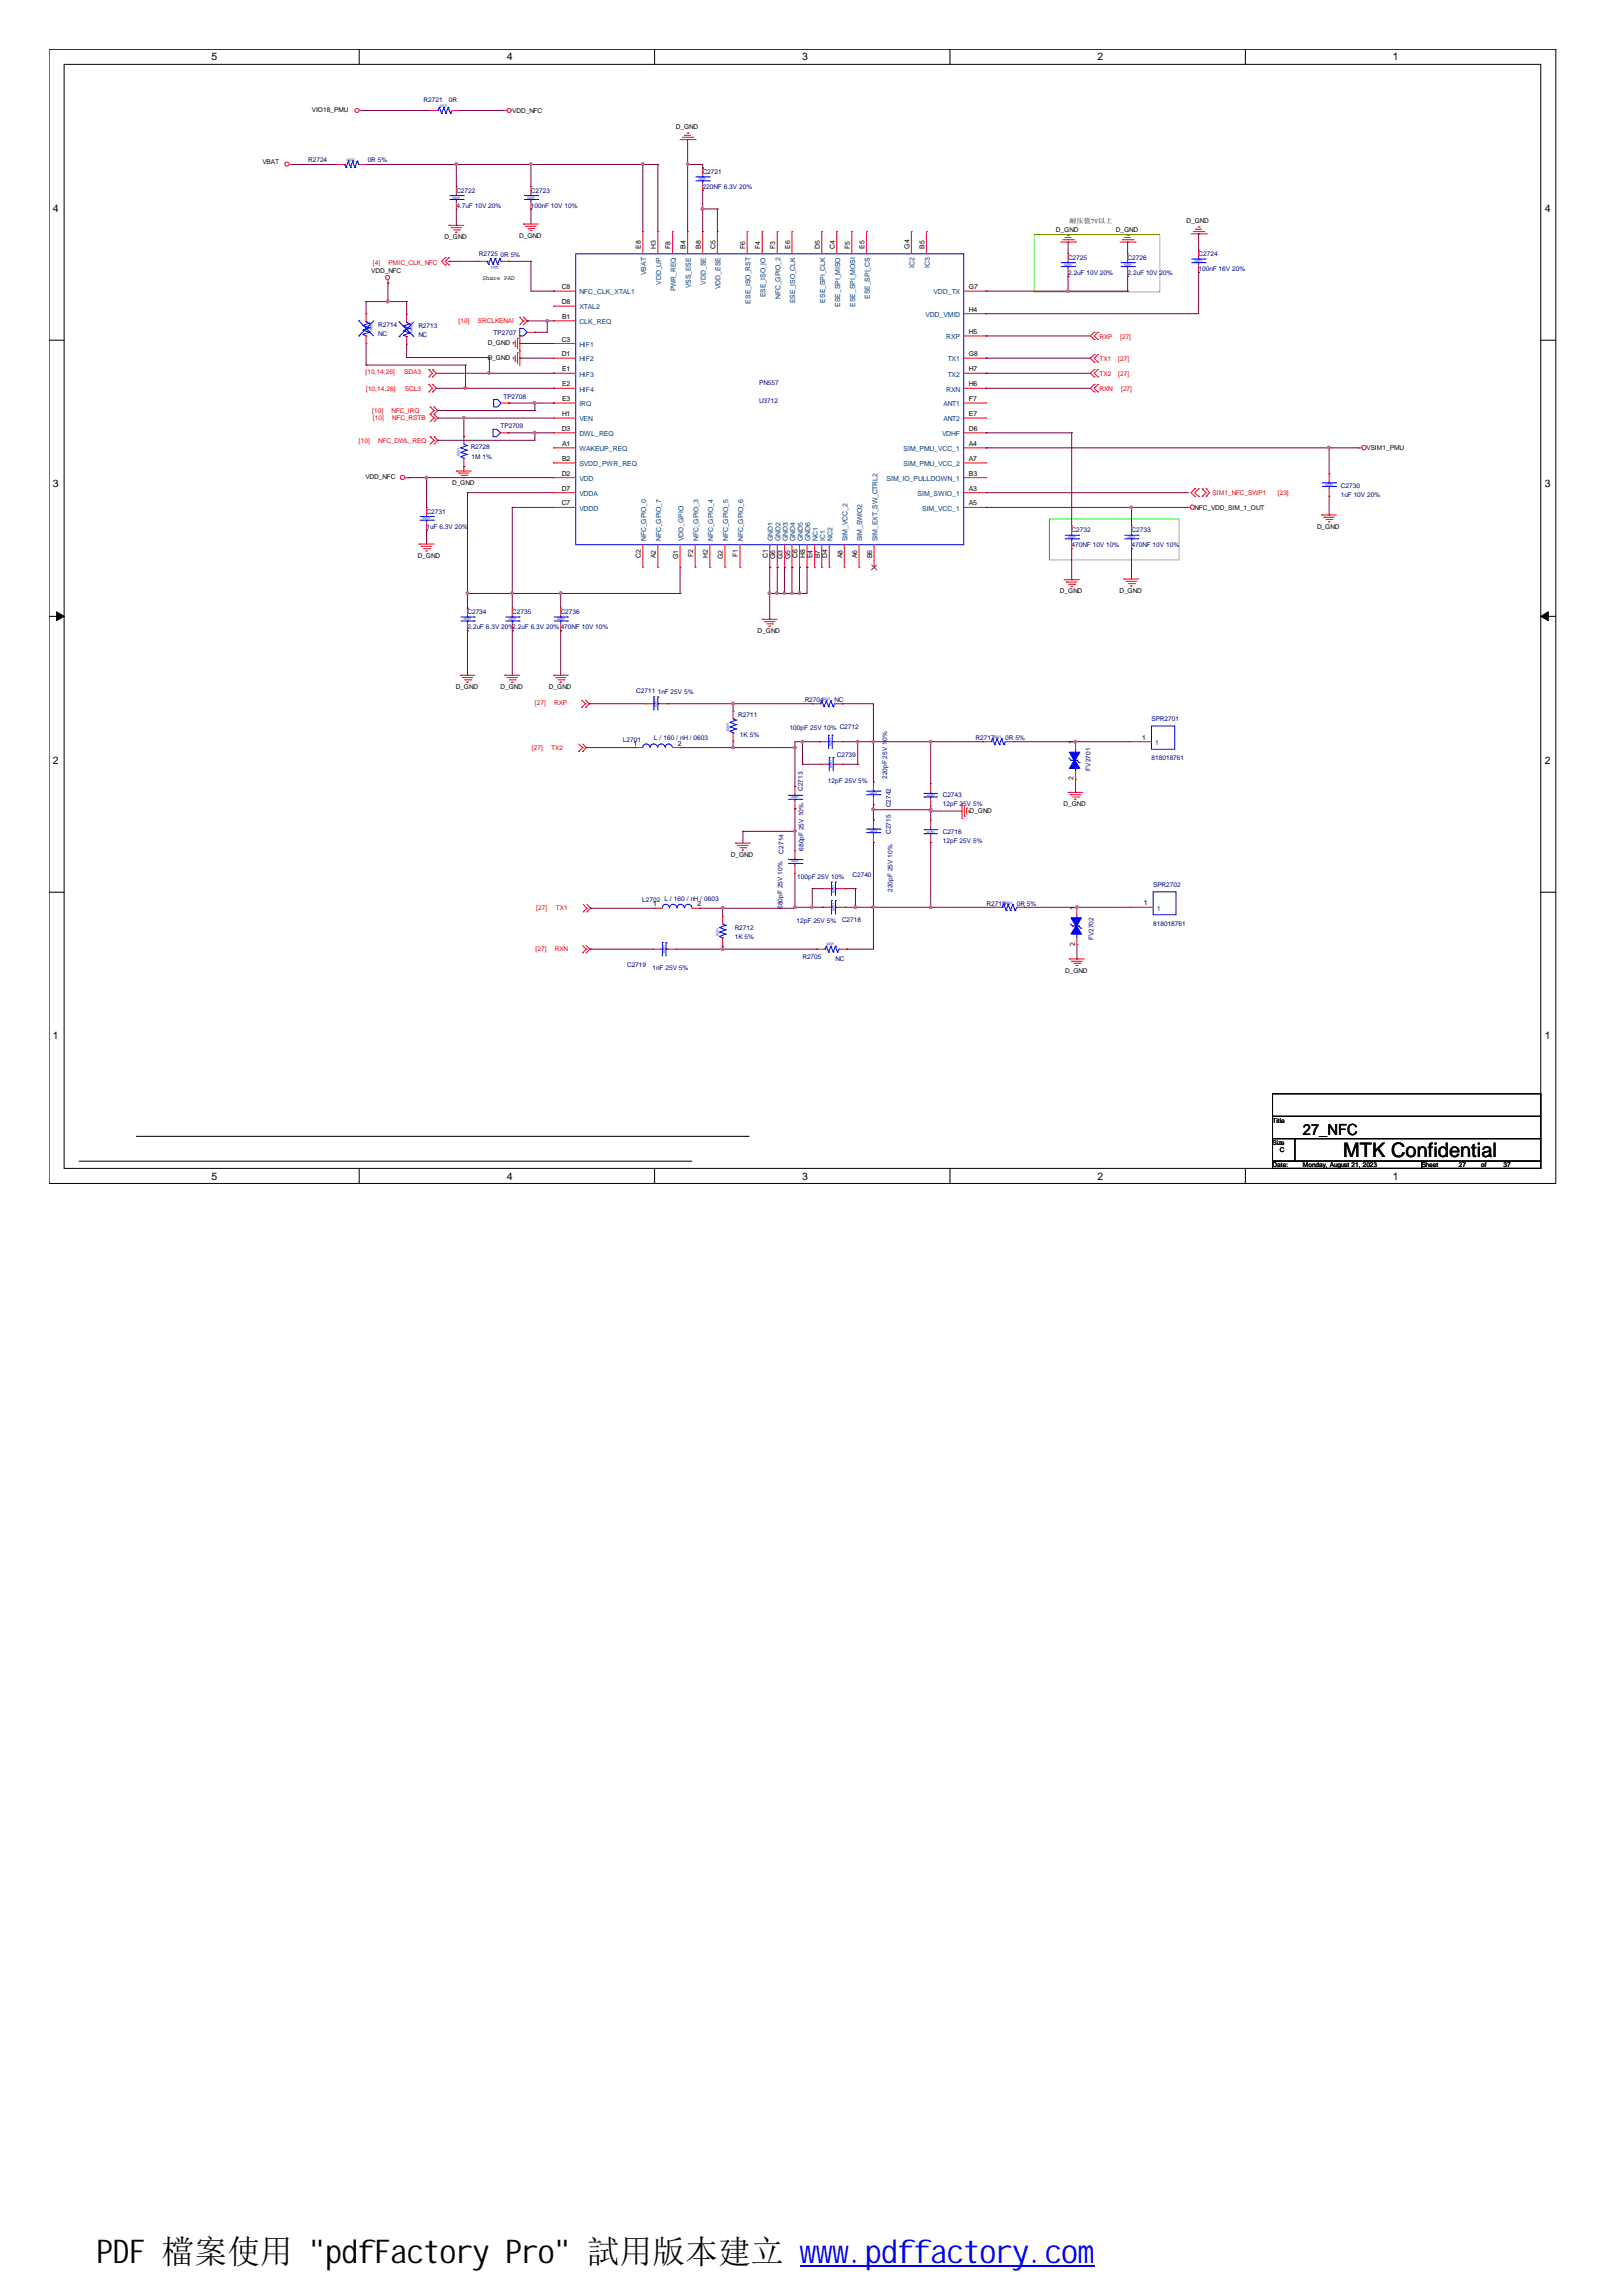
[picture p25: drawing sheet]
<svg xmlns="http://www.w3.org/2000/svg" width="210mm" height="297mm" viewBox="0 0 210 297" stroke-linecap="round" stroke-linejoin="round" font-family="sans-serif">
<defs><g id="words">
<text font-size="4.2" x="12.5" y="292.7">PDF 檔案使用 &quot;pdfFactory Pro&quot; 試用版本建立 www.pdffactory.com</text>
<text font-size="2.6" x="173.8" y="149.7">MTK Confidential</text>
<text font-size="2" x="168.6" y="146.8">27_NFC</text>
<g font-size="1.4">
<text x="27.4" y="7.8">5</text>
<text x="65.6" y="7.8">4</text>
<text x="103.8" y="7.8">3</text>
<text x="142" y="7.8">2</text>
<text x="180.3" y="7.8">1</text>
<text x="6.9" y="27.4">4</text>
<text x="199.9" y="27.4">4</text>
<text x="6.9" y="63.1">3</text>
<text x="199.9" y="63.1">3</text>
<text x="6.9" y="98.8">2</text>
<text x="199.9" y="98.8">2</text>
<text x="6.9" y="134.5">1</text>
<text x="199.9" y="134.5">1</text>
<text x="27.4" y="152.6">5</text>
<text x="65.6" y="152.6">4</text>
<text x="103.8" y="152.6">3</text>
<text x="142" y="152.6">2</text>
<text x="180.3" y="152.6">1</text>
</g>
<g font-size=".9">
<text x="82.9" y="32.2" transform="rotate(-90 82.9 32.2)">E8</text>
<text x="84.9" y="32.2" transform="rotate(-90 84.9 32.2)">H3</text>
<text x="86.8" y="32.2" transform="rotate(-90 86.8 32.2)">F8</text>
<text x="88.7" y="32.2" transform="rotate(-90 88.7 32.2)">B4</text>
<text x="90.7" y="32.2" transform="rotate(-90 90.7 32.2)">B8</text>
<text x="92.6" y="32.2" transform="rotate(-90 92.6 32.2)">C5</text>
<text x="96.4" y="32.2" transform="rotate(-90 96.4 32.2)">F6</text>
<text x="98.4" y="32.2" transform="rotate(-90 98.4 32.2)">F4</text>
<text x="100.3" y="32.2" transform="rotate(-90 100.3 32.2)">F3</text>
<text x="102.2" y="32.2" transform="rotate(-90 102.2 32.2)">E6</text>
<text x="106.1" y="32.2" transform="rotate(-90 106.1 32.2)">D5</text>
<text x="108" y="32.2" transform="rotate(-90 108 32.2)">C4</text>
<text x="110" y="32.2" transform="rotate(-90 110 32.2)">F5</text>
<text x="111.9" y="32.2" transform="rotate(-90 111.9 32.2)">E5</text>
<text x="117.7" y="32.2" transform="rotate(-90 117.7 32.2)">G4</text>
<text x="119.6" y="32.2" transform="rotate(-90 119.6 32.2)">B5</text>
<text x="72.7" y="37.4">C8</text>
<text x="72.7" y="39.4">D8</text>
<text x="72.7" y="41.3">B1</text>
<text x="125.4" y="37.4">G7</text>
<text x="125.4" y="40.3">H4</text>
<text x="72.7" y="44.2">C3</text>
<text x="72.7" y="46.1">D1</text>
<text x="125.4" y="43.2">H5</text>
<text x="125.4" y="46.1">G8</text>
<text x="72.7" y="48">E1</text>
<text x="72.7" y="50">E2</text>
<text x="72.7" y="51.9">E3</text>
<text x="72.7" y="53.8">H1</text>
<text x="125.4" y="51.9">F7</text>
<text x="125.4" y="53.8">E7</text>
<text x="125.4" y="50">H6</text>
<text x="125.4" y="48">H7</text>
<text x="72.7" y="55.7">D3</text>
<text x="72.7" y="59.6">B2</text>
<text x="72.8" y="57.7">A1</text>
<text x="125.4" y="57.7">A4</text>
<text x="125.4" y="59.6">A7</text>
<text x="125.4" y="55.7">D6</text>
<text x="72.7" y="61.5">D2</text>
<text x="72.7" y="63.5">D7</text>
<text x="72.7" y="65.4">C7</text>
<text x="125.4" y="61.5">B3</text>
<text x="125.4" y="63.5">A3</text>
<text x="125.4" y="65.4">A5</text>
<text x="82.9" y="72.2" transform="rotate(-90 82.9 72.2)">C2</text>
<text x="84.9" y="72.2" transform="rotate(-90 84.9 72.2)">A2</text>
<text x="87.8" y="72.3" transform="rotate(-90 87.8 72.3)">G1</text>
<text x="89.7" y="72.1" transform="rotate(-90 89.7 72.1)">F2</text>
<text x="91.6" y="72.2" transform="rotate(-90 91.6 72.2)">H2</text>
<text x="93.6" y="72.3" transform="rotate(-90 93.6 72.3)">G2</text>
<text x="95.5" y="72.1" transform="rotate(-90 95.5 72.1)">F1</text>
<text x="99.4" y="72.2" transform="rotate(-90 99.4 72.2)">C1</text>
<text x="100.3" y="72.3" transform="rotate(-90 100.3 72.3)">G6</text>
<text x="101.3" y="72.3" transform="rotate(-90 101.3 72.3)">G3</text>
<text x="102.2" y="72.3" transform="rotate(-90 102.2 72.3)">G5</text>
<text x="103.2" y="72.2" transform="rotate(-90 103.2 72.2)">C6</text>
<text x="104.2" y="72.2" transform="rotate(-90 104.2 72.2)">H8</text>
<text x="105.2" y="72.2" transform="rotate(-90 105.2 72.2)">E4</text>
<text x="106.1" y="72.2" transform="rotate(-90 106.1 72.2)">B7</text>
<text x="107.1" y="72.2" transform="rotate(-90 107.1 72.2)">D4</text>
<text x="109" y="72.2" transform="rotate(-90 109 72.2)">A8</text>
<text x="110.9" y="72.2" transform="rotate(-90 110.9 72.2)">A6</text>
<text x="112.9" y="72.2" transform="rotate(-90 112.9 72.2)">B6</text>
<text x="147.8" y="95.7">1</text>
<text x="82" y="96.5">1</text>
<text x="87.7" y="96.5">2</text>
<text x="138.9" y="101" transform="rotate(-90 138.9 101)">2</text>
<text x="138.9" y="96.3" transform="rotate(-90 138.9 96.3)">1</text>
<text x="84.5" y="117.2">1</text>
<text x="90.3" y="117.2">2</text>
<text x="139.1" y="117.7" transform="rotate(-90 139.1 117.7)">1</text>
<text x="148" y="117.1">1</text>
<text x="139.1" y="122.4" transform="rotate(-90 139.1 122.4)">2</text>
</g>
<g font-size=".9" fill="#004080">
<text x="83.6" y="35.6" transform="rotate(-90 83.6 35.6)">VBAT</text>
<text x="118.4" y="34.7" transform="rotate(-90 118.4 34.7)">IC2</text>
<text x="120.3" y="34.7" transform="rotate(-90 120.3 34.7)">IC3</text>
<text x="75" y="41.9">CLK_REQ</text>
<text x="75" y="38.1">NFC_CLK_XTAL1</text>
<text x="75" y="40">XTAL2</text>
<text x="85.6" y="36.9" transform="rotate(-90 85.6 36.9)">VDD_UP</text>
<text x="87.5" y="37.7" transform="rotate(-90 87.5 37.7)">PWR_REQ</text>
<text x="89.4" y="37.3" transform="rotate(-90 89.4 37.3)">VSS_ESE</text>
<text x="91.4" y="36.8" transform="rotate(-90 91.4 36.8)">VDD_SE</text>
<text x="93.3" y="37.4" transform="rotate(-90 93.3 37.4)">VDD_ESE</text>
<text x="97.1" y="39.3" transform="rotate(-90 97.1 39.3)">ESE_ISO_RST</text>
<text x="99.1" y="38.5" transform="rotate(-90 99.1 38.5)">ESE_ISO_IO</text>
<text x="101" y="38.7" transform="rotate(-90 101 38.7)">NFC_GPIO_2</text>
<text x="102.9" y="39.2" transform="rotate(-90 102.9 39.2)">ESE_ISO_CLK</text>
<text x="106.8" y="39.1" transform="rotate(-90 106.8 39.1)">ESE_SPI_CLK</text>
<text x="108.7" y="39.7" transform="rotate(-90 108.7 39.7)">ESE_SPI_MISO</text>
<text x="110.7" y="39.7" transform="rotate(-90 110.7 39.7)">ESE_SPI_MOSI</text>
<text x="112.6" y="38.7" transform="rotate(-90 112.6 38.7)">ESE_SPI_CS</text>
<text x="119.8" y="41">VDD_VMID</text>
<text x="120.8" y="38.1">VDD_TX</text>
<text x="75" y="44.9">HIF1</text>
<text x="75" y="46.8">HIF2</text>
<text x="122.4" y="43.9">RXP</text>
<text x="122.6" y="46.8">TX1</text>
<text x="75" y="48.7">HIF3</text>
<text x="75" y="50.7">HIF4</text>
<text x="75" y="52.6">IRQ</text>
<text x="122.1" y="52.6">ANT1</text>
<text x="122.4" y="50.7">RXN</text>
<text x="122.6" y="48.7">TX2</text>
<text x="75" y="56.4">DWL_REQ</text>
<text x="75" y="54.5">VEN</text>
<text x="75" y="58.4">WAKEUP_REQ</text>
<text x="116.9" y="58.4">SIM_PMU_VCC_1</text>
<text x="121.9" y="56.4">VDHF</text>
<text x="122.1" y="54.5">ANT2</text>
<text x="75" y="60.3">SVDD_PWR_REQ</text>
<text x="75" y="62.2">VDD</text>
<text x="75" y="64.2">VDDA</text>
<text x="114.7" y="62.2">SIM_IO_PULLDOWN_1</text>
<text x="116.9" y="60.3">SIM_PMU_VCC_2</text>
<text x="118.7" y="64.2">SIM_SWIO_1</text>
<text x="75" y="66.1">VDDD</text>
<text x="83.6" y="70" transform="rotate(-90 83.6 70)">NFC_GPIO_0</text>
<text x="85.6" y="70" transform="rotate(-90 85.6 70)">NFC_GPIO_7</text>
<text x="88.4" y="70" transform="rotate(-90 88.4 70)">VDD_GPIO</text>
<text x="90.4" y="70" transform="rotate(-90 90.4 70)">NFC_GPIO_3</text>
<text x="92.3" y="70" transform="rotate(-90 92.3 70)">NFC_GPIO_4</text>
<text x="94.2" y="70" transform="rotate(-90 94.2 70)">NFC_GPIO_5</text>
<text x="96.2" y="70" transform="rotate(-90 96.2 70)">NFC_GPIO_6</text>
<text x="100" y="70" transform="rotate(-90 100 70)">GND1</text>
<text x="101" y="70" transform="rotate(-90 101 70)">GND2</text>
<text x="101.9" y="70" transform="rotate(-90 101.9 70)">GND3</text>
<text x="102.9" y="70" transform="rotate(-90 102.9 70)">GND4</text>
<text x="103.9" y="70" transform="rotate(-90 103.9 70)">GND5</text>
<text x="104.9" y="70" transform="rotate(-90 104.9 70)">GND6</text>
<text x="105.8" y="70" transform="rotate(-90 105.8 70)">NC1</text>
<text x="106.8" y="70" transform="rotate(-90 106.8 70)">IC1</text>
<text x="107.7" y="70" transform="rotate(-90 107.7 70)">NC2</text>
<text x="109.7" y="70" transform="rotate(-90 109.7 70)">SIM_VCC_2</text>
<text x="111.6" y="70" transform="rotate(-90 111.6 70)">SIM_SWIO2</text>
<text x="113.5" y="70" transform="rotate(-90 113.5 70)">SIM_EXT_SW_CTRL2</text>
<text x="119.3" y="66.1">SIM_VCC_1</text>
<text x="149.5" y="96.4">1</text>
<text x="149.7" y="117.8">1</text>
</g>
<g font-size=".8">
<text x="40.3" y="14.5">VIO18_PMU</text>
<text x="66.3" y="14.6">VDD_NFC</text>
<text x="87.5" y="16.7">D_GND</text>
<text x="34" y="21.3">VBAT</text>
<text x="136.7" y="30">D_GND</text>
<text x="138.4" y="28.8">耐压值7V以上</text>
<text x="144.4" y="30">D_GND</text>
<text x="153.5" y="28.9">D_GND</text>
<text x="48" y="35.3">VDD_NFC</text>
<text x="57.5" y="30.9">D_GND</text>
<text x="67.2" y="30.8">D_GND</text>
<text x="62.4" y="36.2">Share PAD</text>
<text x="63.1" y="44.6">D_GND</text>
<text x="63.1" y="46.6">D_GND</text>
<text x="176.8" y="58.3">VSIM1_PMU</text>
<text x="47.3" y="62">VDD_NFC</text>
<text x="58.5" y="62.7">D_GND</text>
<text x="154.6" y="66">NFC_VDD_SIM_1_OUT</text>
<text x="170.4" y="68.4">D_GND</text>
<text x="54.1" y="72.2">D_GND</text>
<text x="137.2" y="76.8">D_GND</text>
<text x="144.9" y="76.7">D_GND</text>
<text x="98" y="81.9">D_GND</text>
<text x="59" y="89.1">D_GND</text>
<text x="64.8" y="89.1">D_GND</text>
<text x="71" y="89.1">D_GND</text>
<text x="125.5" y="105.2">D_GND</text>
<text x="137.6" y="104.3">D_GND</text>
<text x="94.6" y="110.9">D_GND</text>
<text x="137.8" y="125.8">D_GND</text>
<text x="164.7" y="145.2">Title</text>
<text x="164.7" y="148.1">Size</text>
<text x="165.6" y="149.1">C</text>
<text x="164.7" y="151">Date:</text>
<text x="168.6" y="151">Monday, August 21, 2023</text>
<text x="184" y="151">Sheet</text>
<text x="188.8" y="151">27</text>
<text x="191.7" y="151">of</text>
<text x="194.6" y="151">37</text>
</g>
<g font-size=".8" fill="#000080">
<text x="54.8" y="13.2">R2721</text>
<text x="58.1" y="13.2">0R</text>
<text x="39.9" y="21">R2724</text>
<text x="47.6" y="21">0R 5%</text>
<text x="90.9" y="22.5">C2721</text>
<text x="59.1" y="25">C2722</text>
<text x="59.1" y="26.9">4.7uF 10V 20%</text>
<text x="68.7" y="25">C2723</text>
<text x="68.7" y="26.9">100nF 10V 10%</text>
<text x="90.9" y="24.5">220NF 6.3V 20%</text>
<text x="62" y="33.2">R2725</text>
<text x="64.8" y="33.3">0R 5%</text>
<text x="138.2" y="33.6">C2725</text>
<text x="138.2" y="35.6">2.2uF 10V 20%</text>
<text x="145.9" y="33.6">C2726</text>
<text x="145.9" y="35.6">2.2uF 10V 20%</text>
<text x="155.1" y="33.2">C2724</text>
<text x="155.1" y="35.1">100nF 16V 20%</text>
<text x="48.9" y="42.3">R2714</text>
<text x="48.9" y="43.5">NC</text>
<text x="54.1" y="42.4">R2713</text>
<text x="54.1" y="43.6">NC</text>
<text x="63.9" y="43.3">TP2707</text>
<text x="65.2" y="51.7">TP2708</text>
<text x="98.3" y="49.8">PN557</text>
<text x="98.3" y="52.2">U3712</text>
<text x="60.9" y="58.2">R2728</text>
<text x="61" y="59.3">1M 1%</text>
<text x="64.8" y="55.4">TP2709</text>
<text x="173.5" y="63.1">C2730</text>
<text x="173.5" y="64.2">1uF 10V 20%</text>
<text x="55.2" y="66.4">C2731</text>
<text x="55.2" y="68.4">1uF 6.3V 20%</text>
<text x="138.7" y="68.9">C2732</text>
<text x="138.7" y="70.8">470NF 10V 10%</text>
<text x="146.4" y="68.9">C2733</text>
<text x="146.4" y="70.8">470NF 10V 10%</text>
<text x="60.5" y="79.5">C2734</text>
<text x="60.5" y="81.4">2.2uF 6.3V 20%2.2uF 6.3V 20% 470NF 10V 10%</text>
<text x="66.3" y="79.5">C2735</text>
<text x="72.6" y="79.5">C2736</text>
<text x="82.3" y="89.6">C2711</text>
<text x="85.1" y="89.7">1nF 25V 5%</text>
<text x="80.6" y="96">L2701</text>
<text x="84.6" y="95.8">L / 160 / nH / 0603</text>
<text x="95.5" y="92.8">R2711</text>
<text x="95.8" y="95.4">1K 5%</text>
<text x="102.2" y="94.5">100pF 25V 10% C2712</text>
<text x="104.1" y="90.9">R2704</text>
<text x="108" y="90.9">NC</text>
<text x="126.2" y="95.8">R2717</text>
<text x="130.1" y="95.8">0R 5%</text>
<text x="149" y="93.3">SPR2701</text>
<text x="107.1" y="101.3">12pF 25V 5%</text>
<text x="108.3" y="97.9">C2739</text>
<text x="114.8" y="100.8" transform="rotate(-90 114.8 100.8)">220pF 25V 10%</text>
<text x="141.1" y="99.7" transform="rotate(-90 141.1 99.7)">FV2701</text>
<text x="149" y="98.3">818018761</text>
<text x="103.9" y="102.3" transform="rotate(-90 103.9 102.3)">C2713</text>
<text x="115.3" y="107.9" transform="rotate(-90 115.3 107.9)">C2715</text>
<text x="115.3" y="104.5" transform="rotate(-90 115.3 104.5)">C2742</text>
<text x="122" y="103.2">C2743</text>
<text x="122" y="104.3">12pF 25V 5%</text>
<text x="122" y="107.9">C2716</text>
<text x="101.4" y="110.4" transform="rotate(-90 101.4 110.4)">C2714</text>
<text x="103.2" y="113.8">100pF 25V 10%</text>
<text x="104" y="110.1" transform="rotate(-90 104 110.1)">680pF 25V 10%</text>
<text x="110.3" y="113.5">C2740</text>
<text x="122" y="109">12pF 25V 5%</text>
<text x="83.1" y="116.7">L2702 L / 160 / nH / 0603</text>
<text x="101.3" y="117.6" transform="rotate(-90 101.3 117.6)">680pF 25V 10%</text>
<text x="103.1" y="119.5">12pF 25V 5%</text>
<text x="109" y="119.2">C2718</text>
<text x="115.5" y="115.4" transform="rotate(-90 115.5 115.4)">220pF 25V 10%</text>
<text x="127.7" y="117.2">R2718</text>
<text x="131.6" y="117.2">0R 5%</text>
<text x="149.2" y="114.7">SPR2702</text>
<text x="149.2" y="119.7">818018761</text>
<text x="81.2" y="125.2">C2719</text>
<text x="84.5" y="125.5">1nF 25V 5%</text>
<text x="95.1" y="120.3">R2712</text>
<text x="95.1" y="121.5">1K 5%</text>
<text x="103.8" y="124.1">R2705</text>
<text x="108.1" y="124.3">NC</text>
<text x="141.5" y="121.7" transform="rotate(-90 141.5 121.7)">FV2702</text>
</g>
<g font-size=".8" fill="#f00">
<text x="48.3" y="34.2">[4]</text>
<text x="50.3" y="34.2">PMIC_CLK_NFC</text>
<text x="59.4" y="41.8">[10]</text>
<text x="61.8" y="41.8">SRCLKENAI</text>
<text x="142.3" y="43.8">RXP</text>
<text x="142.3" y="46.7">TX1</text>
<text x="144.7" y="46.7">[27]</text>
<text x="144.9" y="43.8">[27]</text>
<text x="47.3" y="48.4">[10,14,26]</text>
<text x="47.4" y="50.6">[10,14,26]</text>
<text x="48.2" y="53.5">[10]</text>
<text x="50.7" y="53.5">NFC_IRQ</text>
<text x="52.3" y="48.4">SDA3</text>
<text x="52.4" y="50.6">SCL3</text>
<text x="142.3" y="48.6">TX2</text>
<text x="142.3" y="50.5">RXN</text>
<text x="144.7" y="48.6">[27]</text>
<text x="145.1" y="50.5">[27]</text>
<text x="46.4" y="57.3">[10]</text>
<text x="48.3" y="54.3">[10]</text>
<text x="48.9" y="57.3">NFC_DWL_REQ</text>
<text x="50.8" y="54.3">NFC_RSTB</text>
<text x="156.9" y="64">SIM1_NFC_SWP1</text>
<text x="165.4" y="64">[23]</text>
<text x="69.2" y="91.3">[27]</text>
<text x="71.7" y="91.3">RXP</text>
<text x="68.8" y="97">[27]</text>
<text x="71.3" y="97">TX2</text>
<text x="69.4" y="117.7">[27]</text>
<text x="71.9" y="117.7">TX1</text>
<text x="69.3" y="123">[27]</text>
<text x="71.8" y="123">RXN</text>
</g>
<g font-size=".5" fill="#00f">
<text x="56.9" y="13.8">0201</text>
<text x="44.9" y="20.8">0402</text>
<text x="90.4" y="23.3">0201</text>
<text x="58.5" y="25.7">0402</text>
<text x="68.2" y="25.7">0201</text>
<text x="64.6" y="34.4" transform="rotate(-180 64.6 34.4)">0201</text>
<text x="137.7" y="34.4">0201</text>
<text x="145.5" y="34.4">0201</text>
<text x="154.6" y="33.9">0201</text>
<text x="47.9" y="41.9" transform="rotate(90 47.9 41.9)">0201</text>
<text x="53.1" y="42" transform="rotate(90 53.1 42)">0201</text>
<text x="59.5" y="59" transform="rotate(-90 59.5 59)">0201</text>
<text x="171.5" y="62.9">0201</text>
<text x="54.7" y="67.2">0201</text>
<text x="138.2" y="69.6">0201</text>
<text x="145.9" y="69.6">0201</text>
<text x="60" y="80.2">0201</text>
<text x="65.8" y="80.2">0201</text>
<text x="72.1" y="80.2">0201</text>
<text x="85" y="91.5" transform="rotate(-90 85 91.5)">0201</text>
<text x="94.4" y="94.5" transform="rotate(-90 94.4 94.5)">0201</text>
<text x="106.5" y="90.5">0201</text>
<text x="128.6" y="95.4">0201</text>
<text x="107.6" y="96.5" transform="rotate(-90 107.6 96.5)">0201</text>
<text x="107.7" y="99.3" transform="rotate(-90 107.7 99.3)">0201</text>
<text x="102.4" y="103.3">0201</text>
<text x="112.5" y="102.7">0201</text>
<text x="112.5" y="107.6">0201</text>
<text x="120.9" y="102.8" transform="rotate(-180 120.9 102.8)">0201</text>
<text x="120.9" y="107.5" transform="rotate(-180 120.9 107.5)">0201</text>
<text x="102.4" y="111.6">0201</text>
<text x="108" y="117.9" transform="rotate(-90 108 117.9)">0201</text>
<text x="108" y="115.5" transform="rotate(-90 108 115.5)">0201</text>
<text x="130" y="116.9">0201</text>
<text x="86.1" y="123.3" transform="rotate(-90 86.1 123.3)">0201</text>
<text x="93" y="121.1" transform="rotate(-90 93 121.1)">0201</text>
<text x="107" y="122.3">0201</text>
</g>
</g></defs>
<path d="M6.3 6.4h195v146.7h-195zM8.3 8.3h191.1v142.9h-191.1z" fill="none" stroke="#000" stroke-width=".13"/>
<g fill="#fff">
<path d="M27.4 6.6h.8v1.5h-.8z"/>
<path d="M27.4 151.4h.8v1.5h-.8z"/>
</g>
<path d="M46.5 6.4v1.9M46.5 151.2v1.9" fill="none" stroke="#000" stroke-width=".13"/>
<g fill="#fff">
<path d="M65.6 6.6h.7v1.5h-.7z"/>
<path d="M65.6 151.4h.7v1.5h-.7z"/>
</g>
<path d="M84.7 6.4v1.9M84.7 151.2v1.9" fill="none" stroke="#000" stroke-width=".13"/>
<g fill="#fff">
<path d="M103.8 6.6h.8v1.5h-.8z"/>
<path d="M103.8 151.4h.8v1.5h-.8z"/>
</g>
<path d="M122.9 6.4v1.9M122.9 151.2v1.9" fill="none" stroke="#000" stroke-width=".13"/>
<g fill="#fff">
<path d="M142 6.6h.8v1.5h-.8z"/>
<path d="M142 151.4h.8v1.5h-.8z"/>
</g>
<path d="M161.2 6.4v1.9M161.2 151.2v1.9" fill="none" stroke="#000" stroke-width=".13"/>
<g fill="#fff">
<path d="M180.3 6.6h.7v1.5h-.7z"/>
<path d="M180.3 151.4h.7v1.5h-.7z"/>
<path d="M6.9 26.1h.7v1.6h-.7z"/>
<path d="M199.9 26.1h.8v1.6h-.8z"/>
<path d="M6.9 61.8h.7v1.6h-.7z"/>
<path d="M199.9 61.8h.8v1.6h-.8z"/>
</g>
<path d="M6.3 44h2M199.4 44h1.9" fill="none" stroke="#000" stroke-width=".13"/>
<g fill="#fff">
<path d="M6.9 97.6h.7v1.5h-.7z"/>
<path d="M199.9 97.6h.8v1.5h-.8z"/>
</g>
<path d="M6.3 79.7h2M199.4 79.7h1.9" fill="none" stroke="#000" stroke-width=".13"/>
<g fill="#000" stroke="#000" stroke-width=".13">
<path d="M7.3 79.1l1 .6-1 .6z" fill-rule="evenodd"/>
<path d="M199.4 79.7l1-.6v1.2z" fill-rule="evenodd"/>
</g>
<g fill="#fff">
<path d="M6.9 133.3h.7v1.5h-.7z"/>
<path d="M199.9 133.3h.8v1.5h-.8z"/>
</g>
<path d="M6.3 115.4h2M199.4 115.4h1.9M10.2 150.2h79.2M17.7 147h79.1M89.4 150.2h.1M96.8 147h.1M164.7 141.5h34.7v2.9h-34.7zM164.7 144.4h34.7v2.9h-34.7zM164.7 150.2h19.3v1h-19.3zM164.7 147.3h2.9v2.9h-2.9zM167.6 147.3h31.8v2.9h-31.8zM184 150.2h15.4v1h-15.4z" fill="none" stroke="#000" stroke-width=".13"/>
<path d="M133.9 30.3h16.2v7.4h-16.2zM135.8 67.1h16.8v5.3h-16.8z" fill="none" stroke="#0f0" stroke-width=".13"/>
<g fill="none" stroke="#f00" stroke-width=".13">
<path d="M46.5 14.3h.4M46.9 14.3h.1M55.6 14.3h.1M55.6 14.3h1M58.5 14.3h.9M59.4 14.3h.1M65.2 14.3h.1M65.2 14.3h.4M88 18.1h2M88.3 17.8h1.4M88.6 17.5h.1M88.6 17.5h.8"/>
<path d="M88.9 17.2h.2M89.1 17.2h.1M89.7 17.8h.1M90 18.1h.1M37.5 21.3h.3M37.8 21.3h.1M43.6 21.3h.1M43.6 21.3h1M46.5 21.3h1M47.5 21.3h.1M50.2 36.6h.1M50.2 36.2v.4"/>
<path d="M57.6 33.3h.1M57.6 34.3h.1M57.6 33.3l-.5 .5 .5 .5M58.1 29.2h.1M58.1 33.3h.1M58.1 34.3h.1M58.1 29.2h1.9M58.1 33.3l-.5 .5 .5 .5M58.4 29.4h.1M58.4 29.4h1.3M58.7 29.7h.7M59 30h.1"/>
<path d="M59 30h.2M59.1 24.2h.1M59.1 27h.1M59.1 24.2v.9M59.1 26.1v.9M59.4 29.7h.1M62 33.8h.1M62 33.8h.9M64.9 33.8h.9M65.8 33.8h.1M67.7 29h.1M67.7 29h2"/>
<path d="M68 29.3h.1M68 29.3h1.4M68.3 29.6h.8M68.6 29.8h.1M68.6 29.8h.2M68.7 24.2h.1M68.7 27h.1M68.7 24.2v.9M68.7 26.1v.9M69.1 29.6h.1M71.6 37.7h.1M71.6 39.6h.1"/>
<path d="M71.6 37.7h2.9M71.6 39.6h2.9M83.2 30h.1M83.2 30v2.8M85.1 30h.1M85.1 30v2.8M87 30h.1M87 30v2.8M89 30h.1M89 30v2.8M90.9 21.7h.1M90.9 24.6h.1"/>
<path d="M90.9 30h.1M90.9 21.7v1M90.9 23.7v.9M90.9 30v2.8M92.8 30h.1M92.8 30v2.8M96.7 30h.1M96.7 30v2.8M98.6 30h.1M98.6 30v2.8M100.6 30h.1M100.6 30v2.8"/>
<path d="M102.5 30h.1M102.5 30v2.8M106.3 30h.1M106.3 30v2.8M108.3 30h.1M108.3 30v2.8M110.2 30h.1M110.2 30v2.8M112.1 30h.1M112.1 30v2.8M117.9 30h.1M117.9 30v2.8"/>
<path d="M119.9 30h.1M119.9 30v2.8M124.7 37.7h2.9M127.6 37.7h.1M137.2 31.3h2M137.5 31h1.4M137.8 30.7h.1M137.8 30.7h.8M138.1 30.4h.2M138.2 32.8h.1M138.2 35.8h.1M138.2 32.8v1"/>
<path d="M138.2 34.8v1M138.3 30.4h.1M138.9 31h.1M139.2 31.3h.1M144.9 31.3h2M145.2 31h1.4M145.5 30.7h.1M145.5 30.7h.8M145.8 30.4h.2M145.9 32.8h.1M145.9 35.8h.1M145.9 32.8v1"/>
<path d="M145.9 34.8v1M146 30.4h.1M146.6 31h.1M146.9 31.3h.1M154.1 30.3h2M154.4 30h1.4M154.7 29.7h.1M154.7 29.7h.8M155 29.4h.2M155.1 32.4h.1M155.1 35.2h.1M155.1 32.4v.9"/>
<path d="M155.1 34.3v.9M155.2 29.4h.1M155.8 30h.1M156.1 30.3h.1M47.4 44.4h.1M47.4 40.6h.1M47.4 40.6v.9M47.4 43.5v.9M52.6 44.5h.1M52.6 40.7h.1M52.6 40.7v.9M52.6 43.5v1"/>
<path d="M55.5 48.8h.1M55.5 47.8h.1M55.5 50.7h.1M55.5 49.7h.1M55.5 47.8l.5 .5-.5 .5M55.5 49.7l.5 .5-.5 .5M55.7 52.6h.1M55.7 56.5h.1M55.7 53.6h.1M55.7 52.6l.5 .5M55.7 56.5l.5 .5M55.7 53.6l.5 .5"/>
<path d="M56 47.8h.1M56 48.8h.1M56 49.7h.1M56 50.7h.1M56 47.8l.5 .5-.5 .5M56 49.7l.5 .5-.5 .5M56.2 53.1h.1M56.2 52.6h.1M56.2 57h.1M56.2 56.5h.1M56.2 54.1h.1M56.2 53.6h.1"/>
<path d="M56.2 53.1l-.5 .5M56.2 52.6l.4 .5M56.2 57l-.5 .5M56.2 56.5l.4 .5M56.2 54.1l-.5 .5M56.2 53.6l.4 .5M56.6 53.1h.1M56.6 57h.1M56.6 54.1h.1M56.6 53.1l-.4 .5M56.6 57l-.4 .5M56.6 54.1l-.4 .5"/>
<path d="M60 56.5h.1M60 56.5v1M60 59.4v1M64.8 56h.9M64.9 52.1h.9M65.7 56h.1M65.8 52.1h.1M66.4 44.3h.1M66.4 46.3h.1M66.4 44.3v.2M66.4 46.3v.2M66.7 44.8h.1"/>
<path d="M66.7 46.7h.1M66.7 44.1v.7M66.7 46v.7M67 43.8h.1M67 45.7h.1M67 43.8v1.3M67 45.7v1.3M67.3 43.5h.1M67.3 45.4h.1M67.3 41h.1M67.3 43.5v3.8M67.3 41l.4 .5"/>
<path d="M67.7 41.5h.1M67.7 41h.1M67.7 41.5l-.4 .5M67.7 41l.5 .5M68.2 41.5h.1M68.2 41.5l-.5 .5M68.2 43h1M69.2 43h.1M71.6 41.5h.1M71.6 56h.1M71.6 44.4h.1M71.6 46.3h.1"/>
<path d="M71.6 48.3h.1M71.6 50.2h.1M71.6 52.1h.1M71.6 59.9h.1M71.6 54.1h.1M71.6 57.9h.1M71.6 57.9h2.9M71.6 52.1h2.9M71.6 54.1h2.9M71.6 41.5h2.9M71.6 56h2.9M71.6 44.4h2.9"/>
<path d="M71.6 46.3h2.9M71.6 48.3h2.9M71.6 50.2h2.9M71.6 59.9h2.9M124.7 57.9h2.9M124.7 52.1h2.9M124.7 54.1h2.9M124.7 56h2.9M124.7 46.3h2.9M124.7 48.3h2.9M124.7 50.2h2.9M124.7 43.5h2.9"/>
<path d="M124.7 59.9h2.9M124.7 40.6h2.9M127.6 52.1h.1M127.6 54.1h.1M127.6 50.2h.1M127.6 43.5h.1M127.6 57.9h.1M127.6 59.9h.1M127.6 46.3h.1M127.6 48.3h.1M127.6 40.6h.1M127.6 56h.1"/>
<path d="M141.6 43h.1M141.6 43.9h.1M141.6 45.9h.1M141.6 46.8h.1M141.6 47.8h.1M141.6 48.8h.1M141.6 49.7h.1M141.6 50.7h.1M141.6 43l-.5 .5 .5 .4M141.6 45.9l-.5 .4 .5 .5M141.6 47.8l-.5 .5 .5 .5M141.6 49.7l-.5 .5 .5 .5"/>
<path d="M142.1 43.9h.1M142.1 43h.1M142.1 46.8h.1M142.1 45.9h.1M142.1 48.8h.1M142.1 47.8h.1M142.1 50.7h.1M142.1 49.7h.1M142.1 43l-.5 .5 .5 .4M142.1 45.9l-.5 .4 .5 .5M142.1 47.8l-.5 .5 .5 .5M142.1 49.7l-.5 .5 .5 .5"/>
<path d="M175.9 57.9h.1M175.9 57.9h.3M52.4 61.8h.4M52.8 61.8h.1M54.2 70.4h.1M54.2 70.4h2M54.5 70.7h.1M54.5 70.7h1.4M54.8 71h.8M55.1 71.3h.1M55.1 71.3h.2M55.2 65.6h.1"/>
<path d="M55.2 68.6h.1M55.2 65.6v1M55.2 67.6v1M55.6 71h.1M59.1 60.9h.1M59.1 60.9h1.9M59.4 61.2h.1M59.4 61.2h1.3M59.6 61.5h.8M59.9 61.8h.1M59.9 61.8h.2M60 60.4h.1"/>
<path d="M60.4 61.5h.1M60.5 78.7h.1M60.5 78.7v1M66.3 78.7h.1M66.3 78.7v1M71.6 61.8h.1M71.6 63.7h.1M71.6 65.6h.1M71.6 61.8h2.9M71.6 65.6h2.9M71.6 63.7h2.9M72.6 78.7h.1"/>
<path d="M72.6 78.7v1M83.2 73.4h.1M83.2 70.5v2.9M85.1 73.4h.1M85.1 70.5v2.9M88 73.4h.1M88 70.5v2.9M90 73.4h.1M90 70.5v2.9M91.9 73.4h.1M91.9 70.5v2.9M93.8 73.4h.1"/>
<path d="M93.8 70.5v2.9M95.8 73.4h.1M95.8 70.5v2.9M99.6 73.4h.1M99.6 70.5v2.9M100.6 73.4h.1M100.6 70.5v2.9M101.5 73.4h.1M101.5 70.5v2.9M102.5 73.4h.1M102.5 70.5v2.9M103.5 73.4h.1"/>
<path d="M103.5 70.5v2.9M104.4 73.4h.1M104.4 70.5v2.9M105.4 73.4h.1M105.4 70.5v2.9M106.3 73.4h.1M106.3 70.5v2.9M107.3 73.4h.1M107.3 70.5v2.9M109.3 73.4h.1M109.3 70.5v2.9M111.2 73.4h.1"/>
<path d="M111.2 70.5v2.9M113.1 73.4h.1M113.1 70.5v2.9M124.7 61.8h2.9M124.7 65.6h2.9M124.7 63.7h2.9M127.6 61.8h.1M127.6 63.7h.1M127.6 65.6h.1M137.7 75h.1M137.7 75h2M138 75.3h.1"/>
<path d="M138 75.3h1.4M138.3 75.6h.8M138.6 75.9h.1M138.6 75.9h.2M138.7 68.1h.1M138.7 71h.1M138.7 68.1v.9M138.7 70v1M139.1 75.6h.1M145.5 74.9h.1M145.5 74.9h1.9M145.8 75.2h.1"/>
<path d="M145.8 75.2h1.3M146 75.5h.8M146.3 75.8h.1M146.3 75.8h.2M146.4 68.1h.1M146.4 71h.1M146.4 68.1v.9M146.4 70v1M146.8 75.5h.1M153.7 65.6h.1M153.7 65.6h.4M154.6 63.2h.1"/>
<path d="M154.6 64.2h.1M154.6 63.2l-.5 .5 .5 .5M155.1 63.2h.1M155.1 64.2h.1M155.1 63.2l-.5 .5 .5 .5M155.6 63.2h.1M155.6 64.2h.1M155.6 63.2l.5 .5-.5 .5M156.1 64.2h.1M156.1 63.2h.1M156.1 63.2l.4 .5-.4 .5M171 66.6h.1"/>
<path d="M171 66.6h2M171.3 66.9h.1M171.3 66.9h1.4M171.6 67.2h.8M171.9 67.5h.1M171.9 67.5h.2M172 61.3h.1M172 64.2h.1M172 61.3v1M172 63.2v1M172.4 67.2h.1M59.6 87.4h.1"/>
<path d="M59.6 87.4h1.9M59.9 87.7h.1M59.9 87.7h1.3M60.1 88h.8M60.4 88.3h.1M60.4 88.3h.2M60.5 81.6h.1M60.5 80.6v1M60.9 88h.1M65.3 87.4h.1M65.3 87.4h2M65.6 87.7h.1"/>
<path d="M65.6 87.7h1.4M65.9 88h.8M66.2 88.3h.1M66.2 88.3h.2M66.3 81.6h.1M66.3 80.6v1M66.7 88h.1M71.6 87.4h.1M71.6 87.4h1.9M71.9 87.7h.1M71.9 87.7h1.3M72.2 88h.8"/>
<path d="M72.5 88.3h.1M72.5 88.3h.2M72.6 81.6h.1M72.6 80.6v1M73 88h.1M74.9 97.2h.1M74.9 96.3l.5 .4M75.3 91.5h.1M75.3 90.6l.5 .4M75.4 96.7h.1M75.4 97.2h.1M75.4 96.7l-.5 .5"/>
<path d="M75.4 96.3l.5 .4M75.8 91h.1M75.8 91.5h.1M75.8 91l-.5 .5M75.8 90.6l.4 .4M75.9 96.7h.1M75.9 96.7l-.5 .5M76.2 91h.1M76.2 91l-.4 .5M82.2 96.7h.1M82.2 96.7h1M83.5 91h.1"/>
<path d="M83.5 91h1M85.4 91h1M86.4 91h.1M87 96.7h1M88 96.7h.1M94.9 92h.1M94.9 95.9h.1M94.9 92v1M94.9 94.9v1M98.6 80.1h.1M98.6 80.1h2M98.9 80.4h.1"/>
<path d="M98.9 80.4h1.4M99.2 80.7h.8M99.5 81h.1M99.5 81h.2M100 80.7h.1M105.1 91h.1M105.1 91h1M106.1 96h.1M106.1 96h.9M106.2 98.9h.1M106.2 98.9h.9M108 96h1"/>
<path d="M108 91h1M108.1 98.9h1M109 96h.1M109 91h.1M109.1 98.9h.1M127.2 96h.1M127.2 96h1M130.1 96h1M131.1 96h.1M139.2 96h.1M139.2 96v.9M139.2 99.8v1"/>
<path d="M146.1 96h.1M146.1 96h2.9M75.5 118h.1M75.5 117l.4 .5M75.9 117.5h.1M75.9 118h.1M75.9 117.5l-.4 .5M75.9 117l.6 .5M76.5 117.5h.1M76.5 117.5l-.6 .5M84.8 117.5h.1M84.8 117.5h.9"/>
<path d="M89.6 117.5h1M90.6 117.5h.1M93.5 118.6h.1M93.5 118.6v.9M95.2 109.1h.1M95.2 109.1h1.9M95.5 109.4h.1M95.5 109.4h1.3M95.8 109.7h.7M96.1 110h.1M96.5 109.7h.1M102.9 101.8h.1"/>
<path d="M102.9 104.6h.1M102.9 110.1h.1M102.9 113h.1M102.9 101.8v.9M102.9 103.7v.9M102.9 110.1v.9M102.9 112v1M106.5 115h.1M106.5 117.4h.1M106.5 117.4h.9M106.5 115h.9M108.4 117.4h.9"/>
<path d="M108.4 115h.9M109.3 115h.1M109.3 117.4h.1M113 101.2h.1M113 104.1h.1M113 106.1h.1M113 109h.1M113 101.2v.9M113 103.1v1M113 106.1v.9M113 108v1M120.4 104.3h.1"/>
<path d="M120.4 101.4h.1M120.4 109h.1M120.4 106.1h.1M120.4 101.4v.9M120.4 103.3v1M120.4 106.1v.9M120.4 108v1M124.5 105.9h.1M124.5 104v1.9M124.8 105.6h.1M124.8 104.3v1.3M125.1 104.5h.1"/>
<path d="M125.1 104.5v.8M125.4 105.1h.1M125.4 104.8v.3M128.7 117.4h.1M128.7 117.4h.9M131.6 117.4h.9M132.5 117.4h.1M138.2 102.5h.1M138.2 102.5h1.9M138.5 102.8h.1M138.5 102.8h1.4M138.8 103.1h.8"/>
<path d="M139.1 103.4h.1M139.1 103.4h.2M139.2 100.8h.1M139.4 117.4h.1M139.4 117.4v.9M139.6 103.1h.1M146.3 117.4h.1M146.3 117.4h2.9M75.4 123.3h.1M75.4 122.3l.5 .5M75.9 122.8h.1M75.9 123.3h.1"/>
<path d="M75.9 122.8l-.5 .5M75.9 122.3l.4 .5M76.3 122.8h.1M76.3 122.8l-.4 .5M84.5 122.8h.1M84.5 122.8h1M86.5 122.8h1M87.5 122.8h.1M93.5 122.4h.1M93.5 121.4v1M105.7 122.8h.1M105.7 122.8h.9"/>
<path d="M108.6 122.8h1M109.6 122.8h.1M138.4 124.1h.1M138.4 124.1h1.9M138.7 124.4h.1M138.7 124.4h1.3M139 124.6h.7M139.3 124.9h.1M139.3 124.9h.2M139.4 122.2h.1M139.4 121.3v.9M139.7 124.6h.1"/>
<circle cx="46.2" cy="14.3" r=".27"/>
<circle cx="65.9" cy="14.3" r=".27"/>
<circle cx="37.1" cy="21.2" r=".27"/>
<circle cx="50.1" cy="35.9" r=".27"/>
<circle cx="176.5" cy="57.9" r=".29"/>
<circle cx="52.1" cy="61.8" r=".29"/>
<circle cx="154.3" cy="65.6" r=".27"/>
</g>
<g fill="none" stroke="#00f" stroke-width=".13">
<path d="M56.6 14.3h.1M56.9 13.9h.1M56.9 13.9l-.3 .4M56.9 13.9l.2 .8M57.1 14.7h.1M57.4 13.9h.1M57.4 13.9l-.3 .8M57.4 13.9l.3 .8M57.7 14.7h.1M58 13.9h.1M58 13.9l-.3 .8M58 13.9l.3 .8"/>
<path d="M58.3 14.7h.1M58.5 14.3h.1M58.5 14.3l-.2 .4M44.6 21.3h.1M44.6 21.3l.2 .4M44.8 21.7h.1M45.1 20.9h.1M45.1 20.9l.3 .8M45.1 20.9l-.3 .8M45.4 21.7h.1M45.6 20.9h.1M45.6 20.9l.3 .8"/>
<path d="M45.6 20.9l-.2 .8M45.9 21.7h.1M46.2 20.9h.1M46.2 20.9l.2 .4M46.2 20.9l-.3 .8M46.4 21.3h.1M58.2 25.8h1.7M58.2 25.3h1.7M59.1 25.3h.1M59.1 25.8h.1M59.1 25.1v.2M59.1 25.8v.3"/>
<path d="M59.9 25.8h.1M59.9 25.3h.1M62.9 33.8h.1M63 33.8h.1M63 33.8l.2 .4M63.2 34.2h.1M63.5 33.4h.1M63.5 33.4l-.3 .8M63.5 33.4l.3 .8M63.8 34.2h.1M64.1 33.4h.1M64.1 33.4l-.3 .8"/>
<path d="M64.1 33.4l.3 .8M64.4 34.2h.1M64.7 33.4h.1M64.7 33.4l-.3 .8M64.7 33.4l.2 .4M64.9 33.8h.1M67.9 25.8h1.7M67.9 25.3h1.7M68.7 25.3h.1M68.7 25.8h.1M68.7 25.1v.2M68.7 25.8v.3"/>
<path d="M69.6 25.8h.1M69.6 25.3h.1M74.5 32.8h50.2v37.7h-50.2zM90 23.4h1.8M90 22.9h1.8M90.9 22.9h.1M90.9 23.4h.1M90.9 22.7v.2M90.9 23.4v.3M91.8 23.4h.1M91.8 22.9h.1M137.3 34.5h1.8"/>
<path d="M137.3 34h1.8M138.2 34h.1M138.2 34.5h.1M138.2 33.8v.2M138.2 34.5v.3M139.1 34.5h.1M139.1 34h.1M145.1 34.5h1.7M145.1 34h1.7M145.9 34h.1M145.9 34.5h.1M145.9 33.8v.2"/>
<path d="M145.9 34.5v.3M146.8 34.5h.1M146.8 34h.1M154.2 34h1.8M154.2 33.5h1.8M155.1 33.5h.1M155.1 34h.1M155.1 33.3v.2M155.1 34v.3M156 34h.1M156 33.5h.1M46.4 43.5h.1"/>
<path d="M46.4 41.5h.1M46.4 41.5l1.9 2M47 42.1h.1M47 42.7h.1M47 43.3h.1M47 42.1l.8 .3M47 42.7l.8 .3M47 43.3l.4 .2M47.4 43.5h.1M47.4 41.6h.1M47.4 41.6l.4 .2M47.4 41.5v.1"/>
<path d="M47.8 41.8h.1M47.8 42.4h.1M47.8 43h.1M47.8 41.8l-.8 .3M47.8 42.4l-.8 .3M47.8 43l-.8 .3M48.3 41.5l-1.9 2M51.6 43.5h.1M51.6 41.6h.1M51.6 41.6l2 1.9M52.2 42.2h.1M52.2 42.8h.1"/>
<path d="M52.2 43.4h.1M52.2 42.2l.8 .3M52.2 42.8l.8 .3M52.2 43.4l.4 .1M52.6 43.5h.1M52.6 41.7h.1M52.6 41.7l.4 .2M52.6 41.6v.1M53 41.9h.1M53 42.5h.1M53 43.1h.1M53 41.9l-.8 .3"/>
<path d="M53 42.5l-.8 .3M53 43.1l-.8 .3M53.6 41.6l-2 1.9M59.6 59.1h.1M59.6 58.5h.1M59.6 57.9h.1M59.6 59.1l.4 .2M59.6 58.5l.8 .3M59.6 57.9l.8 .3M60 57.5h.1M60 59.3h.1M60 57.5l.4 .1"/>
<path d="M60 59.3v.1M60.4 58.8h.1M60.4 58.2h.1M60.4 57.6h.1M60.4 58.8l-.8 .3M60.4 58.2l-.8 .3M60.4 57.6l-.8 .3M63.8 55.5h.5l.5 .5-.5 .5h-.5zM63.9 51.7h.5l.5 .4-.5 .5h-.5zM67.3 42.5h.4l.5 .5-.5 .5h-.4zM54.4 67.3h1.7M54.4 66.8h1.7"/>
<path d="M55.2 66.8h.1M55.2 67.3h.1M55.2 66.6v.2M55.2 67.3v.3M56.1 67.3h.1M56.1 66.8h.1M59.6 79.8h1.8M60.5 79.8h.1M60.5 79.7v.1M61.4 79.8h.1M65.4 79.8h1.8M66.3 79.8h.1"/>
<path d="M66.3 79.7v.1M67.2 79.8h.1M71.7 79.8h1.7M72.6 79.8h.1M72.6 79.7v.1M73.4 79.8h.1M137.8 69.7h1.8M137.8 69.2h1.8M138.7 69.2h.1M138.7 69.7h.1M138.7 69v.2M138.7 69.7v.3"/>
<path d="M139.6 69.7h.1M139.6 69.2h.1M145.5 69.7h1.8M145.5 69.2h1.8M146.4 69.2h.1M146.4 69.7h.1M146.4 69v.2M146.4 69.7v.3M147.3 69.7h.1M147.3 69.2h.1M171.1 62.9h1.7M171.1 62.5h1.7"/>
<path d="M172 62.5h.1M172 62.9h.1M172 62.3v.2M172 62.9v.3M172.8 62.9h.1M172.8 62.5h.1M59.6 80.3h1.8M60.5 80.3h.1M60.5 80.3v.3M61.4 80.3h.1M65.4 80.3h1.8M66.3 80.3h.1"/>
<path d="M66.3 80.3v.3M67.2 80.3h.1M71.7 80.3h1.7M72.6 80.3h.1M72.6 80.3v.3M73.4 80.3h.1M83.2 96.7a.47 .47 0 0 1 .5-.4 .47 .47 0 0 1 .4 .4M84.2 96.7a.47 .47 0 0 1 .4-.4 .47 .47 0 0 1 .5 .4M84.5 91h.1M84.6 91h.1M84.6 90.2h.1M84.6 90.2v1.7"/>
<path d="M85.1 96.7a.47 .47 0 0 1 .5-.4 .47 .47 0 0 1 .5 .4M85.1 90.2h.1M85.1 91h.1M85.1 91h.3M85.1 90.2v1.7M86.1 96.7a.45 .45 0 0 1 .5-.4 .45 .45 0 0 1 .4 .4M94.5 94.6h.1M94.5 94.1h.1M94.5 93.5h.1M94.5 94.6l.4 .2M94.5 94.1l.7 .2M94.5 93.5l.7 .3"/>
<path d="M94.9 93h.1M94.9 94.8h.1M94.9 93l.3 .2M94.9 94.8v.1M95.2 94.3h.1M95.2 93.8h.1M95.2 93.2h.1M95.2 94.3l-.7 .3M95.2 93.8l-.7 .3M95.2 93.2l-.7 .3M106.1 91h.1M106.2 91h.1"/>
<path d="M106.3 90.7h.1M106.3 90.7l-.1 .3M106.3 90.7l.3 .7M106.6 91.4h.1M106.9 90.7h.1M106.9 90.7l-.3 .7M106.9 90.7l.3 .7M107 96h.2M107.1 98.9h.2M107.2 96h.1M107.2 95.1h.1M107.2 91.4h.1"/>
<path d="M107.2 95.1v1.7M107.3 98.9h.1M107.3 98h.1M107.3 98v1.7M107.5 90.7h.1M107.5 90.7l-.3 .7M107.5 90.7l.3 .7M107.7 95.1h.1M107.7 96h.1M107.7 96h.3M107.7 95.1v1.7M107.8 91.4h.1"/>
<path d="M107.8 98h.1M107.8 98.9h.1M107.8 98.9h.3M107.8 98v1.7M108 91h.1M108 91l-.2 .4M128.2 96h.1M128.3 96h.1M128.5 95.6h.1M128.5 95.6l-.2 .4M128.5 95.6l.2 .7M128.7 96.3h.1"/>
<path d="M129 95.6h.1M129 95.6l-.3 .7M129 95.6l.3 .7M129.3 96.3h.1M129.6 95.6h.1M129.6 95.6l-.3 .7M129.6 95.6l.3 .7M129.9 96.3h.1M130.1 96h.1M130.1 96l-.2 .3M138.3 98.1l.3 .3M138.6 98.4h.1"/>
<path d="M138.6 98.4h.8M139.2 97.9h.1M139.2 98.9h.1M139.2 96.9v1M139.2 98.9v.9M139.4 98.4h.1M139.4 98.4l.3 .3M139.7 98.7h.1M149 93.9h3v3h-3zM85.7 117.5l.1-.3a.45 .45 0 0 1 .5-.2 .45 .45 0 0 1 .3 .5M86.7 117.5a.47 .47 0 0 1 .4-.5 .47 .47 0 0 1 .5 .5M87.6 117.5a.47 .47 0 0 1 .5-.5 .47 .47 0 0 1 .5 .5"/>
<path d="M88.6 117.5a.47 .47 0 0 1 .5-.5 .47 .47 0 0 1 .4 .5M93.5 119.5h.1M93.5 119.5l.4 .2M93.9 119.7h.1M93.9 119.7l-.8 .3M102 103.4h1.8M102 102.9h1.8M102 111.7h1.8M102 111.2h1.8M102.9 102.9h.1M102.9 103.4h.1M102.9 111.2h.1"/>
<path d="M102.9 111.7h.1M102.9 102.7v.2M102.9 103.4v.3M102.9 111v.2M102.9 111.7v.3M103.8 103.4h.1M103.8 102.9h.1M103.8 111.7h.1M103.8 111.2h.1M107.4 117.4h.2M107.4 115h.2M107.6 115h.1"/>
<path d="M107.6 114.1h.1M107.6 117.4h.1M107.6 116.5h.1M107.6 114.1v1.8M107.6 116.5v1.8M108.1 114.1h.1M108.1 115h.1M108.1 116.5h.1M108.1 117.4h.1M108.1 117.4h.3M108.1 115h.3M108.1 114.1v1.8"/>
<path d="M108.1 116.5v1.8M112.1 102.8h1.8M112.1 102.3h1.8M112.1 107.7h1.8M112.1 107.3h1.8M113 102.3h.1M113 102.8h.1M113 107.3h.1M113 107.7h.1M113 102.1v.2M113 102.8v.3M113 107v.3"/>
<path d="M113 107.7v.3M113.9 102.8h.1M113.9 102.3h.1M113.9 107.7h.1M113.9 107.3h.1M119.6 102.6h.1M119.6 103.1h.1M119.6 107.3h.1M119.6 107.9h.1M119.6 102.6h1.7M119.6 103.1h1.7M119.6 107.3h1.7"/>
<path d="M119.6 107.9h1.7M120.4 103.1h.1M120.4 102.6h.1M120.4 107.9h.1M120.4 107.3h.1M120.4 102.3v.3M120.4 103.1v.2M120.4 107v.3M120.4 107.9v.1M129.6 117.4h.1M129.7 117.4h.1M129.9 117h.1"/>
<path d="M129.9 117l-.2 .4M129.9 117l.3 .8M130.2 117.8h.1M130.5 117h.1M130.5 117l-.3 .8M130.5 117l.3 .8M130.8 117.8h.1M131.1 117h.1M131.1 117l-.3 .8M131.1 117l.3 .8M131.4 117.8h.1M131.6 117.4h.1"/>
<path d="M131.6 117.4l-.2 .4M138.5 119.5l.3 .3M138.8 119.8h.1M138.8 119.8h.8M139.4 119.3h.1M139.4 118.3v1M139.6 119.8h.1M139.6 119.8l.3 .3M149.2 115.4h3v2.9h-3zM85.5 122.8h.2M85.7 122.8h.1M85.7 121.9h.1"/>
<path d="M85.7 121.9v1.8M86.2 121.9h.1M86.2 122.8h.1M86.2 122.8h.3M86.2 121.9v1.8M93.1 121.1h.1M93.1 120.6h.1M93.1 120h.1M93.1 121.1l.4 .3M93.1 120.6l.8 .2M93.1 120l.8 .3M93.5 121.4h.1"/>
<path d="M93.9 120.8h.1M93.9 120.3h.1M93.9 120.8l-.8 .3M93.9 120.3l-.8 .3M106.6 122.8h.2M106.8 122.8h.1M106.9 122.4h.1M106.9 122.4l-.1 .4M106.9 122.4l.3 .8M107.2 123.2h.1M107.5 122.4h.1M107.5 122.4l-.3 .8"/>
<path d="M107.5 122.4l.3 .8M107.8 123.2h.1M108.1 122.4h.1M108.1 122.4l-.3 .8M108.1 122.4l.3 .8M108.4 123.2h.1M108.6 122.8h.1M108.6 122.8l-.2 .4M139.4 120.3h.1M139.4 120.3v1M139.9 120.1h.1"/>
</g>
<g fill="#00f" stroke="#00f" stroke-width=".13">
<path d="M138.4 97.3h1.3l-.6 1.2z" fill-rule="evenodd"/>
<path d="M139.1 98.3l.6 1.1h-1.3z" fill-rule="evenodd"/>
<path d="M138.6 118.7h1.4l-.7 1.2z" fill-rule="evenodd"/>
<path d="M139.3 119.7l.7 1.1h-1.4z" fill-rule="evenodd"/>
</g>
<path d="M112.8 73.1l.7 .6M113.4 73.1l-.6 .6" fill="none" stroke="#804000" stroke-width=".13"/>
<g fill="none" stroke="#800040" stroke-width=".13">
<path d="M46.9 14.3h.1M46.9 14.3h8.7M59.4 14.3h.1M59.4 14.3h5.8M89 18.1v11.9M37.8 21.3h.1M37.8 21.3h5.8M47.4 39h.1M47.4 39h5.2M47.4 39v1.6M47.5 21.3h.1M47.5 21.3h37.6"/>
<path d="M50.2 39h.1M50.2 36.6h.1M50.2 36.6v2.4M52.6 39h.1M52.6 39v1.7M58.1 33.8h.1M58.1 33.8h3.9M59.1 21.3h.1M59.1 29.2h.1M59.1 21.3v2.9M59.1 27v2.2M65.8 33.8h.1"/>
<path d="M65.8 33.8h2.9M68.7 21.3h.1M68.7 27h.1M68.7 33.8h.1M68.7 21.3v2.9M68.7 27v2M68.7 33.8v3.9h2.9M71.6 37.7h.1M83.2 21.3h.1M83.2 21.3v8.7M85.1 21.3h.1M85.1 21.3v8.7"/>
<path d="M89 21.3h.1M89 21.3h1.9v.4M90.9 21.7h.1M90.9 24.6h.1M90.9 27h.1M90.9 24.6v5.4M90.9 27h1.9M92.8 27h.1M92.8 27v3M127.6 37.7h.1M127.6 37.7h18.3M138.2 35.8h.1"/>
<path d="M138.2 31.3h.1M138.2 31.3v1.5M138.2 35.8v1.9M145.9 35.8h.1M145.9 37.7h.1M145.9 31.3h.1M145.9 31.3v1.5M145.9 35.8v1.9M155.1 35.2h.1M155.1 30.3h.1M155.1 30.3v2.1M155.1 35.2v5.4h-27.5"/>
<path d="M47.4 47.2h.1M47.4 44.4v2.8M47.4 47.2h12.8M52.6 46.3h.1M52.6 44.5v1.8M52.6 46.3h10.7M56.5 48.3h15.1M56.5 50.2h15.1M56.6 57h.1M56.6 53.1h12.6M56.6 54.1h15M60 56.5h.1"/>
<path d="M60 54.1h.1M60 54.1v2.4M60.2 50.2h.1M60.2 47.2h.1M60.2 47.2v3M63.3 48.3h.1M63.3 46.3h.1M63.3 46.3v2M65.7 56h.1M65.7 56h5.9M65.8 52.1h.1M65.8 52.1h5.8"/>
<path d="M67.3 44.4h.1M67.3 46.3h.1M67.3 44.4h4.3M67.3 46.3h4.3M68.2 41.5h.1M68.2 41.5h3.4M69.2 43h.1M69.2 52.1h.1M69.2 53.1h.1M69.2 56h.1M69.2 52.1v1M69.2 56v1h-12.6"/>
<path d="M70.8 41.5h.1M70.8 41.5v1.5h-1.6M71.6 52.1h.1M71.6 48.3h.1M71.6 50.2h.1M127.6 40.6h.1M127.6 43.5h.1M127.6 46.3h.1M127.6 48.3h.1M127.6 50.2h.1M127.6 56h.1M127.6 57.9h.1"/>
<path d="M127.6 43.5h13.5M127.6 46.3h13.5M127.6 48.3h13.5M127.6 50.2h13.5M127.6 56h11.1M127.6 57.9h48.3M138.7 56h.1M138.7 56v12.1M172 57.9h.1M172 57.9v3.4M52.8 61.8h.1M52.8 61.8h18.8"/>
<path d="M55.2 61.8h.1M55.2 68.6h.1M55.2 61.8v3.8M55.2 68.6v1.8M60 60.4h.1M60 60.4v.5M60.5 63.7h.1M60.5 76.8h.1M60.5 78.7h.1M60.5 63.7h11.1M60.5 63.7v15M60.5 76.8h27.5"/>
<path d="M66.3 65.6h.1M66.3 76.8h.1M66.3 65.6v13.1M66.3 65.6h5.3M72.6 76.8h.1M72.6 76.8v1.9M88 76.8h.1M88 73.4v3.4M99.6 73.4h.1M99.6 76.8h.1M99.6 73.4v6.7M100.6 73.4h.1"/>
<path d="M100.6 76.8h.1M100.6 73.4v3.4M101.5 73.4h.1M101.5 76.8h.1M101.5 73.4v3.4M102.5 73.4h.1M102.5 76.8h.1M102.5 73.4v3.4M103.5 73.4h.1M103.5 76.8h.1M103.5 73.4v3.4M104.4 73.4h.1"/>
<path d="M104.4 73.4v3.4h-4.8M127.6 65.6h.1M127.6 63.7h26.1M127.6 65.6h26.1M138.7 75h.1M138.7 71v4M146.4 65.6h.1M146.4 71h.1M146.4 65.6v2.5M146.4 71v3.9M153.7 63.7h.1M172 66.6h.1"/>
<path d="M172 64.2v2.4M60.5 81.6h.1M60.5 81.6v5.8M66.3 81.6h.1M66.3 81.6v5.8M72.6 81.6h.1M72.6 81.6v5.8M75.9 96.7h6.3M76.2 91h.1M76.2 91h7.3M82.2 96.7h.1M86.4 91h18.7"/>
<path d="M88 96.7h14.9M94.9 91h.1M94.9 96.7h.1M94.9 91v1M94.9 95.9v.8M99.6 80.1h.1M102.9 96.7h.1M103.8 96h.1M103.8 98.9h.1M103.8 98.9h2.4M103.8 96v2.9M105.1 91h.1"/>
<path d="M106.1 96h.1M106.1 96h-3.2v5.8M109 91h.1M109 91h4v10.2M109 96h18.2M109.1 98.9h1.9M111 96h.1M111 98.9h.1M111 96v2.9M113 96h.1M120.4 96h.1M120.4 96v5.4"/>
<path d="M127.2 96h.1M131.1 96h15M139.2 96h.1M76.5 117.5h.1M76.5 117.5h8.3M90.6 117.5h12.3M93.5 117.5h.1M93.5 117.5v1.1M96.1 107.6h.1M96.1 107.6h6.8M96.1 107.6v1.5M102.9 101.8h.1"/>
<path d="M102.9 104.6h.1M102.9 107.6h.1M102.9 117.4h.1M102.9 117.5h.1M102.9 104.6v5.5M102.9 113v4.5M102.9 117.4h3.6M105.1 117.4h.1M105.1 115h.1M105.1 115h1.4M105.1 115v2.4M106.5 117.4h.1"/>
<path d="M109.3 117.4h19.4M109.3 115h1.4M110.7 117.4h.1M110.7 115h.1M110.7 115v2.4M113 109h.1M113 117.4h.1M113 104.8h.1M113 101.2h.1M113 106.1h.1M113 104.1v2M113 109v13.8h-3.4"/>
<path d="M113 104.8h7.4M120.4 109h.1M120.4 104.8h.1M120.4 104.9h.1M120.4 117.4h.1M120.4 104.3v1.8M120.4 109v8.4M120.4 104.9h4.1M132.5 117.4h13.8M139.2 102.5h.1M139.2 100.8v1.7M139.4 117.4h.1"/>
<path d="M76.3 122.8h.1M76.3 122.8h8.2M87.5 122.8h18.2M93.5 122.8h.1M93.5 122.4v.4M105.7 122.8h.1M109.6 122.8h.1M139.4 124.1h.1M139.4 122.2v1.9"/>
</g>
<g fill="#f0f" stroke="#f0f" stroke-width=".13">
<path d="M94.7 90.9h.3v.2l-.1 .1-.2-.1z" fill-rule="evenodd"/>
<path d="M94.7 96.6h.3v.2h-.3z" fill-rule="evenodd"/>
<path d="M102.7 96.6h.3v.2h-.3z" fill-rule="evenodd"/>
<path d="M102.7 107.4h.3v.2h-.3z" fill-rule="evenodd"/>
<path d="M102.7 117.2h.3v.3h-.3z" fill-rule="evenodd"/>
<path d="M110.6 117.2h.2v.3h-.2z" fill-rule="evenodd"/>
<path d="M120.3 117.2h.3v.3h-.3z" fill-rule="evenodd"/>
<path d="M112.9 117.2h.2v.3h-.2z" fill-rule="evenodd"/>
<path d="M93.4 122.7h.2v.2h-.2z" fill-rule="evenodd"/>
<path d="M58.9 21.1h.3v.3h-.3z" fill-rule="evenodd"/>
<path d="M68.6 21.1h.2v.3h-.2z" fill-rule="evenodd"/>
<path d="M83.1 21.1h.2v.3h-.2z" fill-rule="evenodd"/>
<path d="M88.9 21.1h.2v.3h-.2z" fill-rule="evenodd"/>
<path d="M90.8 26.9h.2v.3h-.2z" fill-rule="evenodd"/>
<path d="M138 37.5h.3v.3h-.3z" fill-rule="evenodd"/>
<path d="M70.7 41.4h.2v.2h-.2z" fill-rule="evenodd"/>
<path d="M63.2 48.1h.2v.3h-.2z" fill-rule="evenodd"/>
<path d="M60.1 50.1h.2v.2h-.2z" fill-rule="evenodd"/>
<path d="M69 52h.3v.3h-.3z" fill-rule="evenodd"/>
<path d="M69 55.9h.3v.2h-.3z" fill-rule="evenodd"/>
<path d="M171.8 57.8h.3v.2h-.3z" fill-rule="evenodd"/>
<path d="M55.1 61.7h.2v.2h-.2z" fill-rule="evenodd"/>
<path d="M60.4 76.6h.2v.3h-.2z" fill-rule="evenodd"/>
<path d="M66.2 76.6h.2v.3h-.2z" fill-rule="evenodd"/>
<path d="M146.3 65.5h.2v.3h-.2z" fill-rule="evenodd"/>
<path d="M72.4 76.6h.3v.3h-.3z" fill-rule="evenodd"/>
<path d="M99.4 76.6h.3v.3h-.3z" fill-rule="evenodd"/>
<path d="M101.4 76.6h.2v.3h-.2z" fill-rule="evenodd"/>
<path d="M100.4 76.6h.3v.3h-.3z" fill-rule="evenodd"/>
<path d="M102.4 76.6h.2v.3h-.2z" fill-rule="evenodd"/>
<path d="M103.3 76.6h.3v.3h-.3z" fill-rule="evenodd"/>
<path d="M59.9 53.9h.2v.3h-.2z" fill-rule="evenodd"/>
<path d="M103.7 95.8h.3v.3h-.3z" fill-rule="evenodd"/>
<path d="M110.8 95.8h.3v.3h-.3z" fill-rule="evenodd"/>
<path d="M104.9 117.2h.3v.3h-.3z" fill-rule="evenodd"/>
<path d="M112.9 95.8h.2v.3h-.2z" fill-rule="evenodd"/>
<path d="M112.9 104.6h.2v.2h-.2z" fill-rule="evenodd"/>
<path d="M120.3 104.6h.3v.2h-.3z" fill-rule="evenodd"/>
<path d="M93.4 117.3h.2v.3h-.2z" fill-rule="evenodd"/>
<path d="M120.3 95.8h.3v.3h-.3z" fill-rule="evenodd"/>
<path d="M50 38.9h.3v.2l-.1 .1-.2-.1z" fill-rule="evenodd"/>
<path d="M120.3 104.8h.3v.2h-.3z" fill-rule="evenodd"/>
<path d="M139 95.8h.3v.3h-.3z" fill-rule="evenodd"/>
<path d="M139.2 117.2h.3v.3h-.3z" fill-rule="evenodd"/>
<path d="M94.7 90.9h.3v.2l-.1 .1-.2-.1z" fill-rule="evenodd"/>
<path d="M94.7 96.6h.3v.2h-.3z" fill-rule="evenodd"/>
<path d="M102.7 96.6h.3v.2h-.3z" fill-rule="evenodd"/>
<path d="M102.7 107.4h.3v.2h-.3z" fill-rule="evenodd"/>
<path d="M102.7 117.2h.3v.3h-.3z" fill-rule="evenodd"/>
<path d="M110.6 117.2h.2v.3h-.2z" fill-rule="evenodd"/>
<path d="M120.3 117.2h.3v.3h-.3z" fill-rule="evenodd"/>
<path d="M112.9 117.2h.2v.3h-.2z" fill-rule="evenodd"/>
<path d="M93.4 122.7h.2v.2h-.2z" fill-rule="evenodd"/>
<path d="M58.9 21.1h.3v.3h-.3z" fill-rule="evenodd"/>
<path d="M68.6 21.1h.2v.3h-.2z" fill-rule="evenodd"/>
<path d="M83.1 21.1h.2v.3h-.2z" fill-rule="evenodd"/>
<path d="M88.9 21.1h.2v.3h-.2z" fill-rule="evenodd"/>
<path d="M90.8 26.9h.2v.3h-.2z" fill-rule="evenodd"/>
<path d="M138 37.5h.3v.3h-.3z" fill-rule="evenodd"/>
<path d="M70.7 41.4h.2v.2h-.2z" fill-rule="evenodd"/>
<path d="M63.2 48.1h.2v.3h-.2z" fill-rule="evenodd"/>
<path d="M60.1 50.1h.2v.2h-.2z" fill-rule="evenodd"/>
<path d="M69 52h.3v.3h-.3z" fill-rule="evenodd"/>
<path d="M69 55.9h.3v.2h-.3z" fill-rule="evenodd"/>
<path d="M171.8 57.8h.3v.2h-.3z" fill-rule="evenodd"/>
<path d="M55.1 61.7h.2v.2h-.2z" fill-rule="evenodd"/>
<path d="M60.4 76.6h.2v.3h-.2z" fill-rule="evenodd"/>
<path d="M66.2 76.6h.2v.3h-.2z" fill-rule="evenodd"/>
<path d="M146.3 65.5h.2v.3h-.2z" fill-rule="evenodd"/>
<path d="M72.4 76.6h.3v.3h-.3z" fill-rule="evenodd"/>
<path d="M99.4 76.6h.3v.3h-.3z" fill-rule="evenodd"/>
<path d="M101.4 76.6h.2v.3h-.2z" fill-rule="evenodd"/>
<path d="M100.4 76.6h.3v.3h-.3z" fill-rule="evenodd"/>
<path d="M102.4 76.6h.2v.3h-.2z" fill-rule="evenodd"/>
<path d="M103.3 76.6h.3v.3h-.3z" fill-rule="evenodd"/>
<path d="M59.9 53.9h.2v.3h-.2z" fill-rule="evenodd"/>
<path d="M103.7 95.8h.3v.3h-.3z" fill-rule="evenodd"/>
<path d="M110.8 95.8h.3v.3h-.3z" fill-rule="evenodd"/>
<path d="M104.9 117.2h.3v.3h-.3z" fill-rule="evenodd"/>
<path d="M112.9 95.8h.2v.3h-.2z" fill-rule="evenodd"/>
<path d="M112.9 104.6h.2v.2h-.2z" fill-rule="evenodd"/>
<path d="M120.3 104.6h.3v.2h-.3z" fill-rule="evenodd"/>
<path d="M93.4 117.3h.2v.3h-.2z" fill-rule="evenodd"/>
<path d="M120.3 95.8h.3v.3h-.3z" fill-rule="evenodd"/>
<path d="M50 38.9h.3v.2l-.1 .1-.2-.1z" fill-rule="evenodd"/>
<path d="M120.3 104.8h.3v.2h-.3z" fill-rule="evenodd"/>
<path d="M139 95.8h.3v.3h-.3z" fill-rule="evenodd"/>
<path d="M139.2 117.2h.3v.3h-.3z" fill-rule="evenodd"/>
</g>
<path d="M103.5 293.2h38.1" fill="none" stroke="#00f" stroke-width=".21"/>
<use href="#words"/>
</svg>
